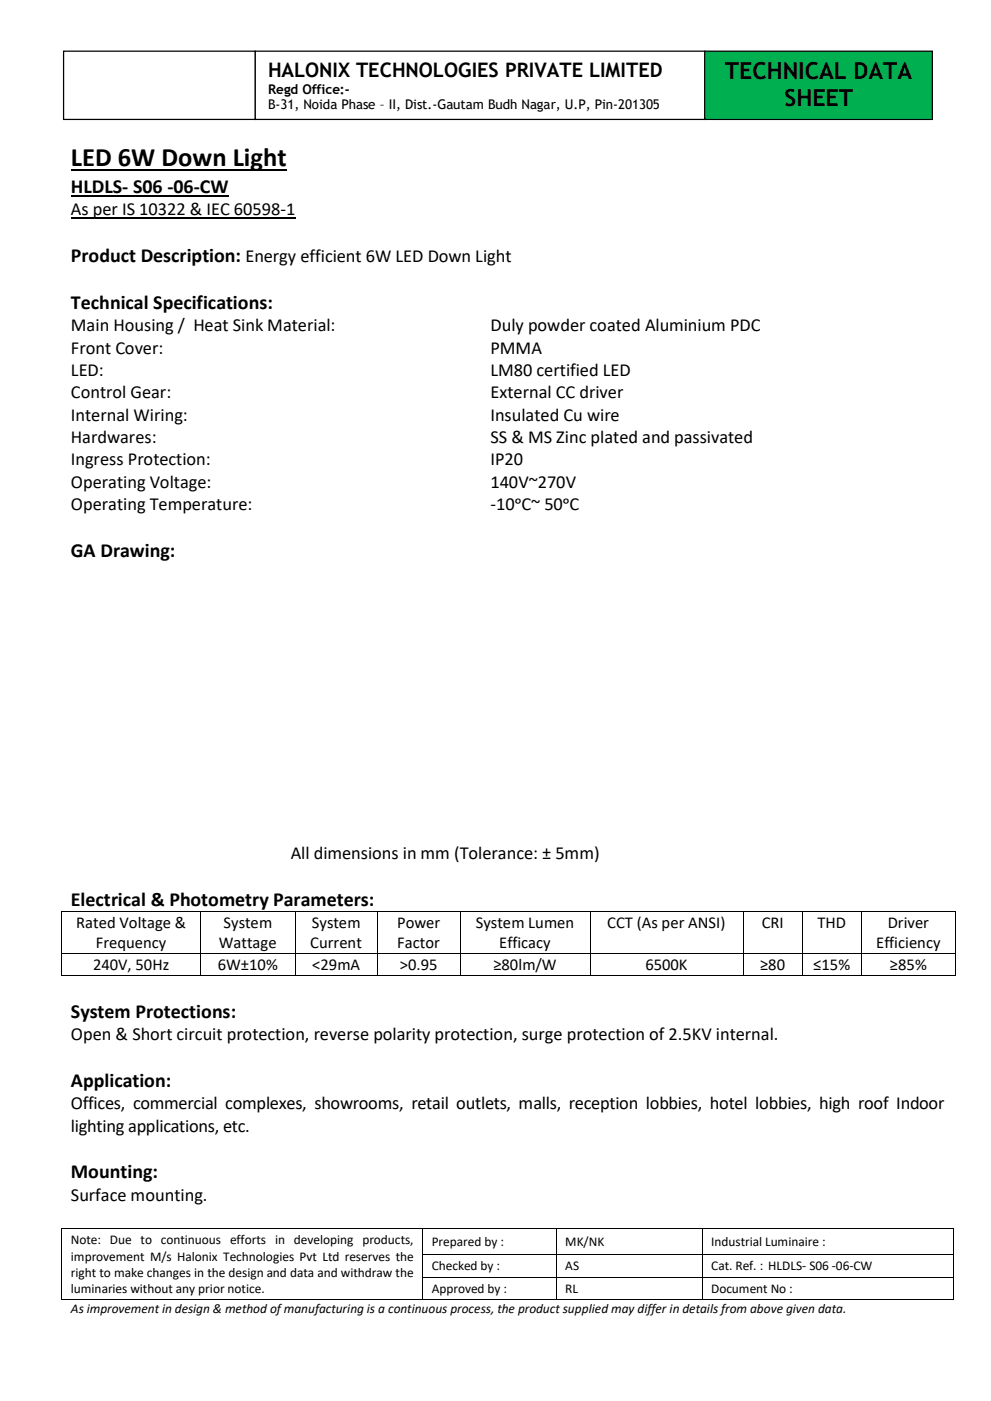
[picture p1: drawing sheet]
<svg xmlns="http://www.w3.org/2000/svg" width="210mm" height="297mm" viewBox="0 0 210 297" stroke-linecap="round" stroke-linejoin="round" font-family="sans-serif">
<defs><g id="words">
<text font-size="5.6" x="15" y="35.3">LED 6W Down Light</text>
<g font-size="5">
<text x="153.7" y="16.7">TECHNICAL DATA</text>
<text x="166.3" y="22.4">SHEET</text>
</g>
<g font-size="4.2">
<text x="56.8" y="16.3">HALONIX TECHNOLOGIES PRIVATE LIMITED</text>
<text x="15" y="40.9">HLDLS- S06 -06-CW</text>
<text x="15" y="55.5">Product Description: Energy efficient 6W LED Down Light</text>
<text x="15" y="65.4">Technical Specifications:</text>
<text x="15" y="118">GA Drawing:</text>
<text x="15" y="192">Electrical &amp; Photometry Parameters:</text>
<text x="15" y="215.7">System Protections:</text>
<text x="15" y="230.3">Application:</text>
<text x="15" y="249.7">Mounting:</text>
</g>
<g font-size="3.9">
<text x="15" y="45.6">As per IS 10322 &amp; IEC 60598-1</text>
<text x="15" y="70.2">Main Housing / Heat Sink Material:</text>
<text x="104" y="70.2">Duly powder coated Aluminium PDC</text>
<text x="15" y="74.9">Front Cover:</text>
<text x="104" y="74.9">PMMA</text>
<text x="15" y="79.7">LED:</text>
<text x="104" y="79.7">LM80 certified LED</text>
<text x="15" y="84.4">Control Gear:</text>
<text x="15" y="89.2">Internal Wiring:</text>
<text x="104" y="84.4">External CC driver</text>
<text x="104" y="89.2">Insulated Cu wire</text>
<text x="15" y="93.9">Hardwares:</text>
<text x="104" y="93.9">SS &amp; MS Zinc plated and passivated</text>
<text x="15" y="98.6">Ingress Protection:</text>
<text x="104" y="98.6">IP20</text>
<text x="15" y="103.4">Operating Voltage:</text>
<text x="104" y="103.4">140V~270V</text>
<text x="15" y="108.1">Operating Temperature:</text>
<text x="104" y="108.1">-10ᵒC~ 50ᵒC</text>
<text x="61.6" y="182.1">All dimensions in mm (Tolerance: ± 5mm)</text>
<text x="15" y="220.5">Open &amp; Short circuit protection, reverse polarity protection, surge protection of 2.5KV internal.</text>
<text x="15" y="235.1">Offices, commercial complexes, showrooms, retail outlets, malls, reception lobbies, hotel lobbies, high roof Indoor</text>
<text x="15" y="239.9">lighting applications, etc.</text>
<text x="15" y="254.5">Surface mounting.</text>
</g>
<g font-size="3.5">
<text x="16.2" y="196.7">Rated Voltage &amp;</text>
<text x="47.4" y="196.7">System</text>
<text x="66.1" y="196.7">System</text>
<text x="84.2" y="196.7">Power</text>
<text x="100.9" y="196.7">System Lumen</text>
<text x="128.7" y="196.7">CCT (As per ANSI)</text>
<text x="161.5" y="196.7">CRI</text>
<text x="173.3" y="196.7">THD</text>
<text x="188.2" y="196.7">Driver</text>
<text x="20.3" y="201">Frequency</text>
<text x="46.4" y="201">Wattage</text>
<text x="65.8" y="201">Current</text>
<text x="84.2" y="201">Factor</text>
<text x="105.8" y="201">Efficacy</text>
<text x="185.7" y="201">Efficiency</text>
<text x="19.7" y="205.6">240V, 50Hz</text>
<text x="46.2" y="205.6">6W±10%</text>
<text x="66.2" y="205.6">&lt;29mA</text>
<text x="84.8" y="205.6">&gt;0.95</text>
<text x="104.6" y="205.6">≥80lm/W</text>
<text x="136.8" y="205.6">6500K</text>
<text x="161.1" y="205.6">≥80</text>
<text x="172.4" y="205.6">≤15%</text>
<text x="188.6" y="205.6">≥85%</text>
</g>
<g font-size="2.8">
<text x="56.8" y="19.9">Regd Office:-</text>
<text x="56.8" y="23.2">B-31, Noida Phase – II, Dist.-Gautam Budh Nagar, U.P, Pin-201305</text>
<text x="15" y="263.7">Note: Due to continuous efforts in developing products,</text>
<text x="15" y="267.2">improvement M/s Halonix Technologies Pvt Ltd reserves the</text>
<text x="91.5" y="264.1">Prepared by :</text>
<text x="91.5" y="269.2">Checked by :</text>
<text x="119.8" y="264.1">MK/NK</text>
<text x="119.8" y="269.2">AS</text>
<text x="150.7" y="264.1">Industrial Luminaire :</text>
<text x="150.7" y="269.2">Cat. Ref. : HLDLS- S06 -06-CW</text>
<text x="15" y="270.6">right to make changes in the design and data and withdraw the</text>
<text x="15" y="274.1">luminaries without any prior notice.</text>
<text x="91.5" y="274.1">Approved by :</text>
<text x="119.8" y="274.1">RL</text>
<text x="150.7" y="274.1">Document No :</text>
<text x="15" y="278.3">As improvement in design &amp; method of manufacturing is a continuous process, the product supplied may differ in details from above given data.</text>
</g>
</g></defs>
<path d="M15 36.1h45.8" fill="none" stroke="#000" stroke-width=".38"/>
<path d="M15 41.5h33.4" fill="none" stroke="#000" stroke-width=".3"/>
<path d="M15 46.2h47.6" fill="none" stroke="#000" stroke-width=".25"/>
<g fill="#000">
<path d="M13 193.1h.2v.2h-.2z" fill-rule="evenodd"/>
<path d="M13 193.1h.2v.2h-.2z" fill-rule="evenodd"/>
<path d="M42.5 193.1h.1v.2h-.1z" fill-rule="evenodd"/>
<path d="M62.5 193.1h.2v.2h-.2z" fill-rule="evenodd"/>
<path d="M80 193.1h.2v.2h-.2z" fill-rule="evenodd"/>
<path d="M97.5 193.1h.1v.2h-.1z" fill-rule="evenodd"/>
<path d="M125 193.1h.2v.2h-.2z" fill-rule="evenodd"/>
<path d="M157.5 193.1h.2v.2h-.2z" fill-rule="evenodd"/>
<path d="M170 193.1h.2v.2h-.2z" fill-rule="evenodd"/>
<path d="M182.5 193.1h.2v.2h-.2z" fill-rule="evenodd"/>
<path d="M202.5 193.1h.2v.2h-.2z" fill-rule="evenodd"/>
<path d="M202.5 193.1h.2v.2h-.2z" fill-rule="evenodd"/>
<path d="M13 202.1h.2v.2h-.2z" fill-rule="evenodd"/>
<path d="M13 206.7h.2v.2h-.2z" fill-rule="evenodd"/>
<path d="M13 206.7h.2v.2h-.2z" fill-rule="evenodd"/>
<path d="M42.5 202.1h.1v.2h-.1z" fill-rule="evenodd"/>
<path d="M42.5 206.7h.1v.2h-.1z" fill-rule="evenodd"/>
<path d="M62.5 202.1h.2v.2h-.2z" fill-rule="evenodd"/>
<path d="M62.5 206.7h.2v.2h-.2z" fill-rule="evenodd"/>
<path d="M80 202.1h.2v.2h-.2z" fill-rule="evenodd"/>
<path d="M80 206.7h.2v.2h-.2z" fill-rule="evenodd"/>
<path d="M97.5 202.1h.1v.2h-.1z" fill-rule="evenodd"/>
<path d="M97.5 206.7h.1v.2h-.1z" fill-rule="evenodd"/>
<path d="M125 202.1h.2v.2h-.2z" fill-rule="evenodd"/>
<path d="M125 206.7h.2v.2h-.2z" fill-rule="evenodd"/>
<path d="M157.5 202.1h.2v.2h-.2z" fill-rule="evenodd"/>
<path d="M157.5 206.7h.2v.2h-.2z" fill-rule="evenodd"/>
<path d="M170 202.1h.2v.2h-.2z" fill-rule="evenodd"/>
<path d="M170 206.7h.2v.2h-.2z" fill-rule="evenodd"/>
<path d="M182.5 202.1h.2v.2h-.2z" fill-rule="evenodd"/>
<path d="M182.5 206.7h.2v.2h-.2z" fill-rule="evenodd"/>
<path d="M202.5 202.1h.2v.2h-.2z" fill-rule="evenodd"/>
<path d="M202.5 206.7h.2v.2h-.2z" fill-rule="evenodd"/>
<path d="M202.5 206.7h.2v.2h-.2z" fill-rule="evenodd"/>
<path d="M13 260.3h.2v.2h-.2z" fill-rule="evenodd"/>
<path d="M13 260.3h.2v.2h-.2z" fill-rule="evenodd"/>
<path d="M13 265.7h.2v.2h-.2z" fill-rule="evenodd"/>
<path d="M13 270.6h.2v.2h-.2z" fill-rule="evenodd"/>
<path d="M13 275.4h.2v.2h-.2z" fill-rule="evenodd"/>
<path d="M13 275.4h.2v.2h-.2z" fill-rule="evenodd"/>
<path d="M89.6 260.3h.1v.2h-.1z" fill-rule="evenodd"/>
<path d="M89.6 265.7h.1v.2h-.1z" fill-rule="evenodd"/>
<path d="M89.6 270.6h.1v.2h-.1z" fill-rule="evenodd"/>
<path d="M89.6 275.4h.1v.2h-.1z" fill-rule="evenodd"/>
<path d="M117.9 260.3h.2v.2h-.2z" fill-rule="evenodd"/>
<path d="M117.9 265.7h.2v.2h-.2z" fill-rule="evenodd"/>
<path d="M117.9 270.6h.2v.2h-.2z" fill-rule="evenodd"/>
<path d="M117.9 275.4h.2v.2h-.2z" fill-rule="evenodd"/>
<path d="M148.8 260.3h.1v.2h-.1z" fill-rule="evenodd"/>
<path d="M148.8 265.7h.1v.2h-.1z" fill-rule="evenodd"/>
<path d="M148.8 270.6h.1v.2h-.1z" fill-rule="evenodd"/>
<path d="M148.8 275.4h.1v.2h-.1z" fill-rule="evenodd"/>
<path d="M201.9 260.3h.2v.2h-.2z" fill-rule="evenodd"/>
<path d="M201.9 260.3h.2v.2h-.2z" fill-rule="evenodd"/>
<path d="M201.9 265.7h.2v.2h-.2z" fill-rule="evenodd"/>
<path d="M201.9 270.6h.2v.2h-.2z" fill-rule="evenodd"/>
<path d="M201.9 275.4h.2v.2h-.2z" fill-rule="evenodd"/>
<path d="M201.9 275.4h.2v.2h-.2z" fill-rule="evenodd"/>
</g>
<g fill="none" stroke="#000" stroke-width=".21">
<path d="M13.1 193.3v8.8M13.2 193.2h29.3M42.6 193.3v8.8M42.6 193.2h19.9M62.6 193.3v8.8M62.7 193.2h17.3M80.1 193.3v8.8M80.2 193.2h17.3M97.6 193.3v8.8M97.6 193.2h27.4M125.1 193.3v8.8M125.2 193.2h32.3"/>
<path d="M157.6 193.3v8.8M157.7 193.2h12.3M170.1 193.3v8.8M170.2 193.2h12.3M182.6 193.3v8.8M182.7 193.2h19.8M202.6 193.3v8.8M13.1 202.3v4.4M13.2 202.2h29.3M13.2 206.8h29.3M42.6 202.3v4.4M42.6 202.2h19.9"/>
<path d="M42.6 206.8h19.9M62.6 202.3v4.4M62.7 202.2h17.3M62.7 206.8h17.3M80.1 202.3v4.4M80.2 202.2h17.3M80.2 206.8h17.3M97.6 202.3v4.4M97.6 202.2h27.4M97.6 206.8h27.4M125.1 202.3v4.4M125.2 202.2h32.3"/>
<path d="M125.2 206.8h32.3M157.6 202.3v4.4M157.7 202.2h12.3M157.7 206.8h12.3M170.1 202.3v4.4M170.2 202.2h12.3M170.2 206.8h12.3M182.6 202.3v4.4M182.7 202.2h19.8M182.7 206.8h19.8M202.6 202.3v4.4M13.1 260.5v5.2"/>
<path d="M13.1 265.9v4.7M13.1 270.8v4.6M13.2 260.4h76.4M13.2 275.5h76.4M89.6 260.5v5.2M89.6 265.9v4.7M89.6 270.8v4.6M89.7 260.4h28.2M89.7 265.8h28.2M89.7 270.7h28.2M89.7 275.5h28.2M118 260.5v5.2"/>
<path d="M118 265.9v4.7M118 270.8v4.6M118.1 260.4h30.7M118.1 265.8h30.7M118.1 270.7h30.7M118.1 275.5h30.7M148.8 260.5v5.2M148.8 265.9v4.7M148.8 270.8v4.6M148.9 260.4h53M148.9 265.8h53M148.9 270.7h53"/>
<path d="M148.9 275.5h53M202 260.5v5.2M202 265.9v4.7M202 270.8v4.6"/>
</g>
<path d="M149.4 10.8h48.2v14.5h-48.2z" fill-rule="evenodd" fill="#00b050"/>
<path d="M149.4 10.8h48.2v14.5h-48.2z" fill="none" stroke="#000" stroke-width=".26"/>
<path d="M13.5 10.8h40.6v14.5h-40.6z" fill-rule="evenodd" fill="#fff"/>
<path d="M13.5 10.8h40.6v14.5h-40.6z" fill="none" stroke="#000" stroke-width=".26"/>
<path d="M54.1 10.8h95.3v14.5h-95.3z" fill-rule="evenodd" fill="#fff"/>
<path d="M54.1 10.8h95.3v14.5h-95.3z" fill="none" stroke="#000" stroke-width=".26"/>
<use href="#words"/>
</svg>
